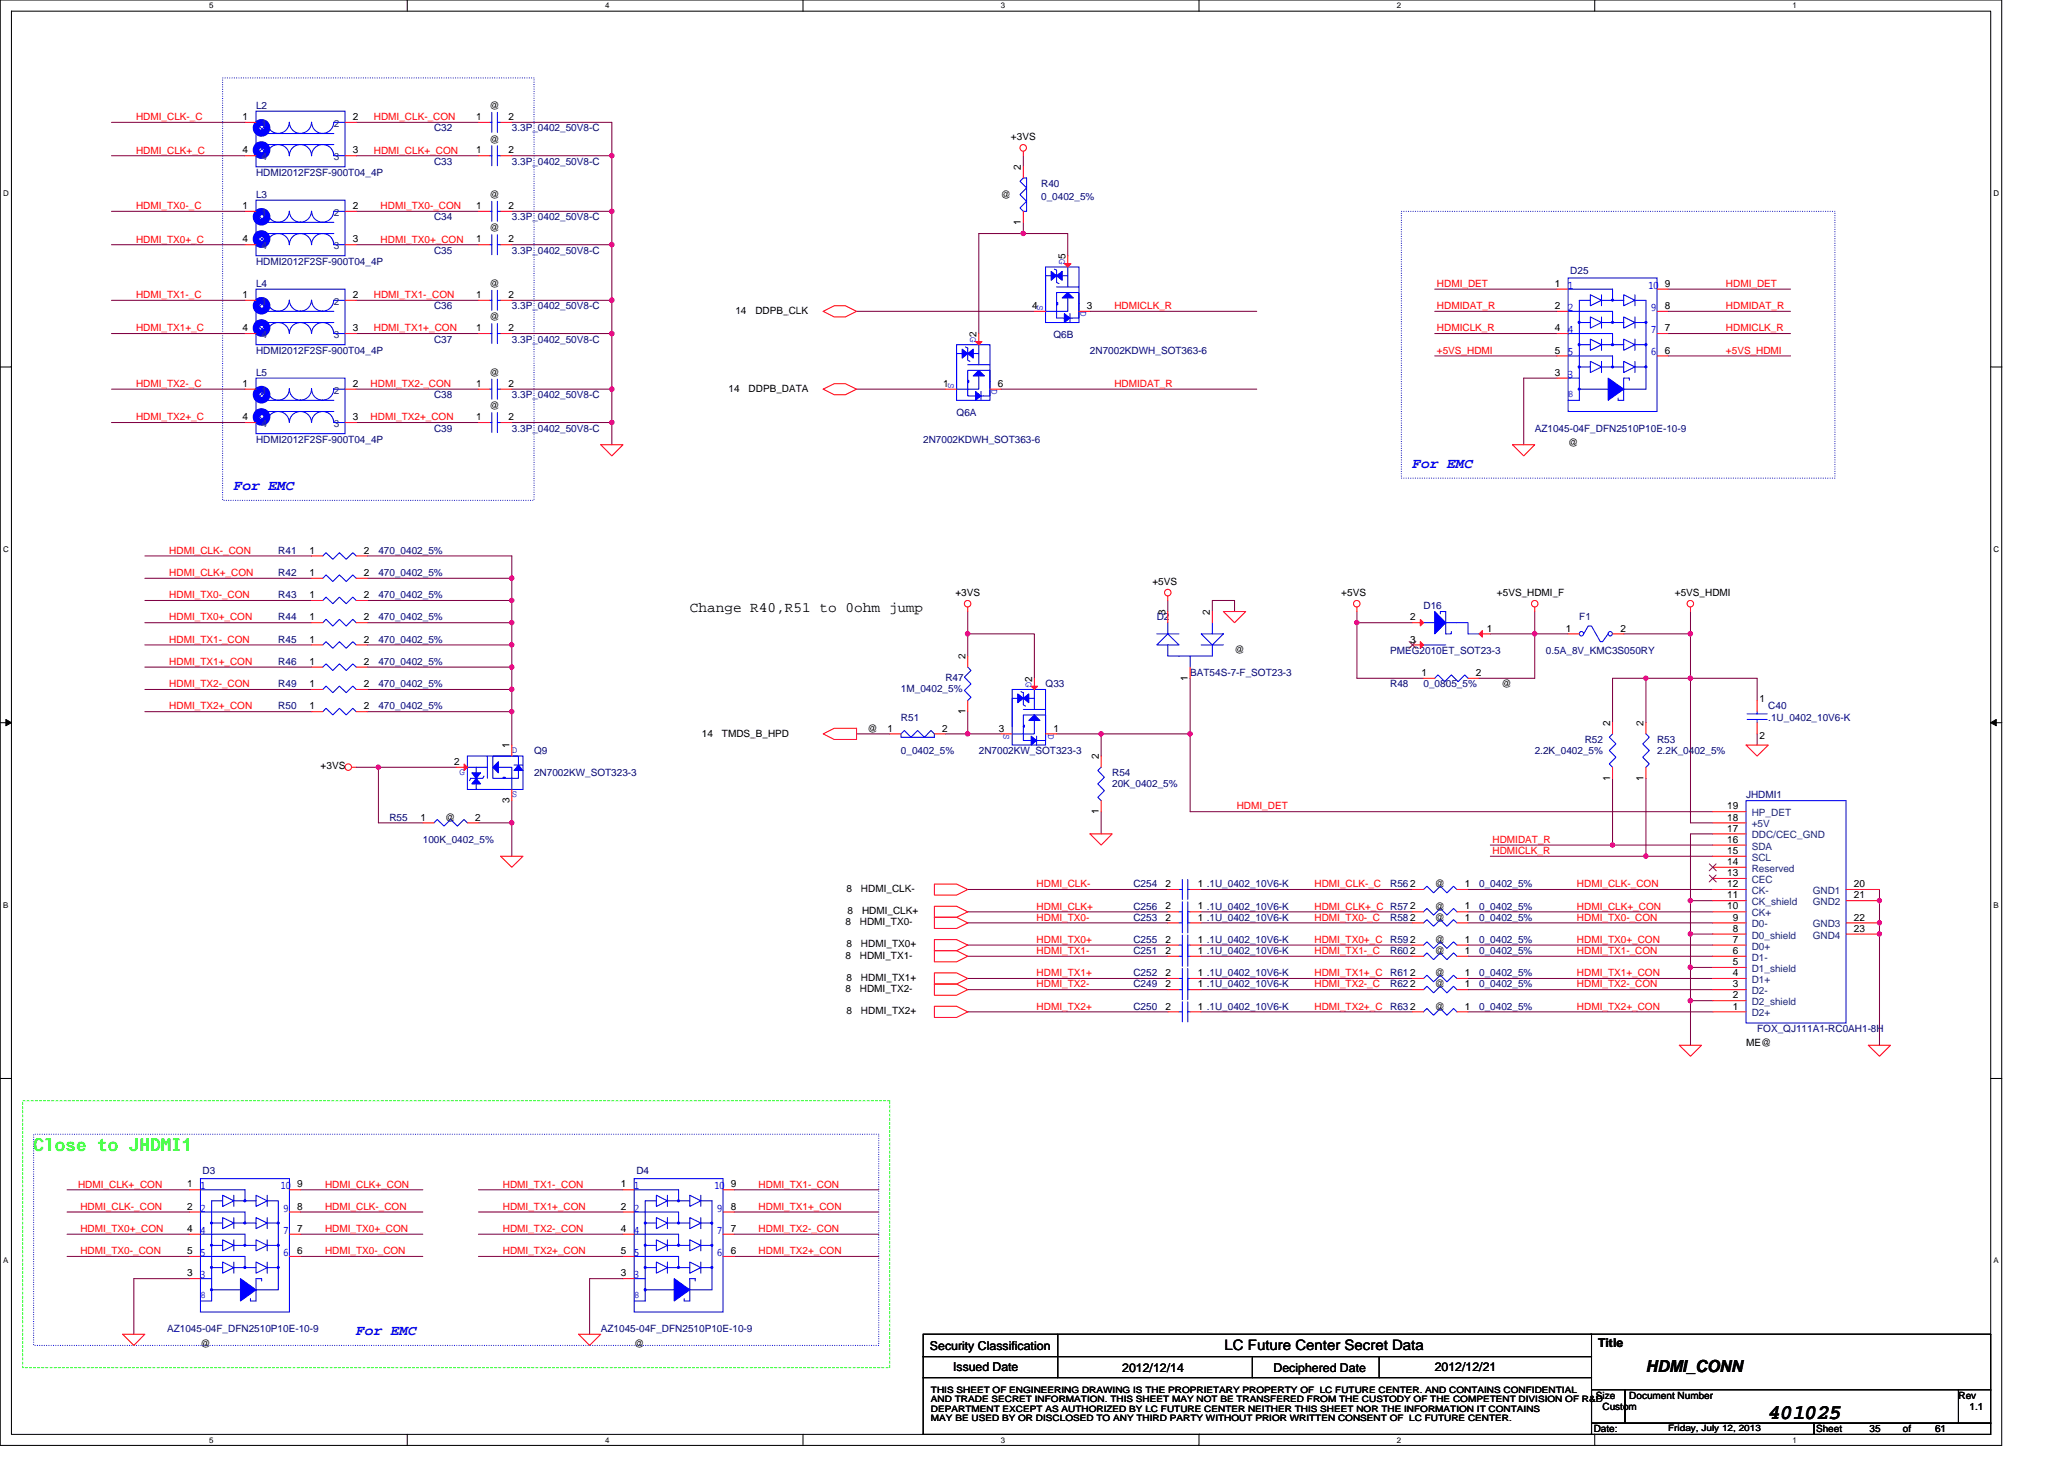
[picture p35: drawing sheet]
<svg xmlns="http://www.w3.org/2000/svg" width="297mm" height="210mm" viewBox="0 0 297 210" stroke-linecap="round" stroke-linejoin="round" font-family="sans-serif">
<defs><g id="words">
<text font-size="3" x="254.5" y="204.2">401025</text>
<text font-size="2.5" fill="#0f0" x="4.8" y="165.6">Close to JHDMI1</text>
<text font-size="2.4" x="236.9" y="197.4">HDMI_CONN</text>
<g font-size="2.1" fill="#00f">
<text x="33.7" y="70.6">For EMC</text>
<text x="203.3" y="67.4">For EMC</text>
<text x="51.3" y="192.2">For EMC</text>
</g>
<g font-size="2.1">
<text x="99.3" y="88.1">Change R40,R51 to 0ohm jump</text>
<text x="176.2" y="194.4">LC Future Center Secret Data</text>
</g>
<g font-size="1.8">
<text x="133.8" y="194.2">Security Classification</text>
<text x="137.2" y="197.3">Issued Date</text>
<text x="161.5" y="197.4">2012/12/14</text>
<text x="183.3" y="197.4">Deciphered Date</text>
<text x="206.5" y="197.3">2012/12/21</text>
<text x="230" y="193.8">Title</text>
</g>
<g font-size="1.4" fill="#f00">
<text x="19.6" y="17.3">HDMI_CLK-_C</text>
<text x="53.8" y="17.3">HDMI_CLK-_CON</text>
<text x="19.6" y="22.1">HDMI_CLK+_C</text>
<text x="53.8" y="22.1">HDMI_CLK+_CON</text>
<text x="19.6" y="30.1">HDMI_TX0-_C</text>
<text x="19.6" y="34.9">HDMI_TX0+_C</text>
<text x="54.8" y="30.1">HDMI_TX0-_CON</text>
<text x="54.8" y="34.9">HDMI_TX0+_CON</text>
<text x="206.8" y="41.3">HDMI_DET</text>
<text x="248.4" y="41.3">HDMI_DET</text>
<text x="19.6" y="47.7">HDMI_TX1+_C</text>
<text x="19.6" y="42.9">HDMI_TX1-_C</text>
<text x="53.8" y="42.9">HDMI_TX1-_CON</text>
<text x="53.8" y="47.7">HDMI_TX1+_CON</text>
<text x="160.4" y="44.5">HDMICLK_R</text>
<text x="206.8" y="44.5">HDMIDAT_R</text>
<text x="206.8" y="47.7">HDMICLK_R</text>
<text x="248.4" y="44.5">HDMIDAT_R</text>
<text x="248.4" y="47.7">HDMICLK_R</text>
<text x="206.8" y="50.9">+5VS_HDMI</text>
<text x="248.4" y="50.9">+5VS_HDMI</text>
<text x="19.6" y="55.7">HDMI_TX2-_C</text>
<text x="53.3" y="55.7">HDMI_TX2-_CON</text>
<text x="160.4" y="55.7">HDMIDAT_R</text>
<text x="19.6" y="60.5">HDMI_TX2+_C</text>
<text x="53.3" y="60.5">HDMI_TX2+_CON</text>
<text x="24.4" y="79.7">HDMI_CLK-_CON</text>
<text x="24.4" y="82.9">HDMI_CLK+_CON</text>
<text x="24.4" y="86.1">HDMI_TX0-_CON</text>
<text x="24.4" y="89.3">HDMI_TX0+_CON</text>
<text x="24.4" y="92.5">HDMI_TX1-_CON</text>
<text x="24.4" y="95.7">HDMI_TX1+_CON</text>
<text x="24.4" y="98.9">HDMI_TX2-_CON</text>
<text x="24.4" y="102.1">HDMI_TX2+_CON</text>
<text x="178" y="116.5">HDMI_DET</text>
<text x="214.8" y="122.9">HDMICLK_R</text>
<text x="214.8" y="121.3">HDMIDAT_R</text>
<text x="149.2" y="127.7">HDMI_CLK-</text>
<text x="149.2" y="130.9">HDMI_CLK+</text>
<text x="189.2" y="127.7">HDMI_CLK-_C</text>
<text x="189.2" y="130.9">HDMI_CLK+_C R572</text>
<text x="226.9" y="127.7">HDMI_CLK-_CON</text>
<text x="226.9" y="130.9">HDMI_CLK+_CON</text>
<text x="149.2" y="135.7">HDMI_TX0+</text>
<text x="149.2" y="137.3">HDMI_TX1-</text>
<text x="149.2" y="132.5">HDMI_TX0-</text>
<text x="189.2" y="137.3">HDMI_TX1-_C</text>
<text x="189.2" y="132.5">HDMI_TX0-_C</text>
<text x="189.2" y="135.7">HDMI_TX0+_C</text>
<text x="226.9" y="132.5">HDMI_TX0-_CON</text>
<text x="226.9" y="135.7">HDMI_TX0+_CON</text>
<text x="226.9" y="137.3">HDMI_TX1-_CON</text>
<text x="149.2" y="142.1">HDMI_TX2-</text>
<text x="149.2" y="140.5">HDMI_TX1+</text>
<text x="189.2" y="142.1">HDMI_TX2-_C</text>
<text x="189.2" y="140.5">HDMI_TX1+_C</text>
<text x="226.9" y="140.5">HDMI_TX1+_CON</text>
<text x="226.9" y="142.1">HDMI_TX2-_CON</text>
<text x="149.2" y="145.3">HDMI_TX2+</text>
<text x="189.2" y="145.3">HDMI_TX2+_C</text>
<text x="226.9" y="145.3">HDMI_TX2+_CON</text>
<text x="11.2" y="170.9">HDMI_CLK+_CON</text>
<text x="46.8" y="170.9">HDMI_CLK+_CON</text>
<text x="72.4" y="170.9">HDMI_TX1-_CON</text>
<text x="109.2" y="170.9">HDMI_TX1-_CON</text>
<text x="11.6" y="177.3">HDMI_TX0+_CON</text>
<text x="11.6" y="174.1">HDMI_CLK-_CON</text>
<text x="46.8" y="177.3">HDMI_TX0+_CON</text>
<text x="46.8" y="174.1">HDMI_CLK-_CON</text>
<text x="72.4" y="174.1">HDMI_TX1+_CON</text>
<text x="72.4" y="177.3">HDMI_TX2-_CON</text>
<text x="109.2" y="174.1">HDMI_TX1+_CON</text>
<text x="109.2" y="177.3">HDMI_TX2-_CON</text>
<text x="11.6" y="180.5">HDMI_TX0-_CON</text>
<text x="46.8" y="180.5">HDMI_TX0-_CON</text>
<text x="72.4" y="180.5">HDMI_TX2+_CON</text>
<text x="109.2" y="180.5">HDMI_TX2+_CON</text>
</g>
<g font-size="1.4">
<text x="34.9" y="17.3">1</text>
<text x="50.8" y="17.3">2</text>
<text x="68.5" y="17.3">1</text>
<text x="70.5" y="15.7">@</text>
<text x="73.2" y="17.3">2</text>
<text x="34.9" y="22.1">4</text>
<text x="50.8" y="22.1">3</text>
<text x="68.5" y="22.1">1</text>
<text x="70.5" y="20.5">@</text>
<text x="73.2" y="22.1">2</text>
<text x="145.5" y="20.2">+3VS</text>
<text x="70.5" y="28.5">@</text>
<text x="144.1" y="28.5">@</text>
<text x="146.9" y="24.5" transform="rotate(-90 146.9 24.5)">2</text>
<text x="34.9" y="30.1">1</text>
<text x="34.9" y="34.9">4</text>
<text x="50.8" y="30.1">2</text>
<text x="50.8" y="34.9">3</text>
<text x="68.5" y="30.1">1</text>
<text x="68.5" y="34.9">1</text>
<text x="70.5" y="33.3">@</text>
<text x="73.2" y="30.1">2</text>
<text x="73.2" y="34.9">2</text>
<text x="146.9" y="32.3" transform="rotate(-90 146.9 32.3)">1</text>
<text x="70.5" y="41.3">@</text>
<text x="153.3" y="37.3" transform="rotate(-90 153.3 37.3)">5</text>
<text x="223.7" y="41.3">1</text>
<text x="239.6" y="41.3">9</text>
<text x="34.9" y="42.9">1</text>
<text x="34.9" y="47.7">4</text>
<text x="50.8" y="42.9">2</text>
<text x="50.8" y="47.7">3</text>
<text x="68.5" y="42.9">1</text>
<text x="68.5" y="47.7">1</text>
<text x="70.5" y="46.1">@</text>
<text x="73.2" y="42.9">2</text>
<text x="73.2" y="47.7">2</text>
<text x="105.8" y="45.1">14</text>
<text x="108.7" y="45.1">DDPB_CLK</text>
<text x="148.5" y="44.5">4</text>
<text x="156.4" y="44.5">3</text>
<text x="223.7" y="47.7">4</text>
<text x="223.7" y="44.5">2</text>
<text x="239.6" y="47.7">7</text>
<text x="239.6" y="44.5">8</text>
<text x="140.5" y="48.5" transform="rotate(-90 140.5 48.5)">2</text>
<text x="223.7" y="50.9">5</text>
<text x="239.6" y="50.9">6</text>
<text x="34.9" y="55.7">1</text>
<text x="50.8" y="55.7">2</text>
<text x="68.5" y="55.7">1</text>
<text x="70.5" y="58.9">@</text>
<text x="70.5" y="54.1">@</text>
<text x="73.2" y="55.7">2</text>
<text x="104.9" y="56.3">14</text>
<text x="107.7" y="56.3">DDPB_DATA</text>
<text x="135.7" y="55.7">1</text>
<text x="143.6" y="55.7">6</text>
<text x="223.7" y="54.1">3</text>
<text x="34.9" y="60.5">4</text>
<text x="50.8" y="60.5">3</text>
<text x="68.5" y="60.5">1</text>
<text x="73.2" y="60.5">2</text>
<text x="225.7" y="64.2">@</text>
<text x="44.5" y="82.9">1</text>
<text x="44.5" y="79.7">1</text>
<text x="52.4" y="82.9">2</text>
<text x="52.4" y="79.7">2</text>
<text x="44.5" y="86.1">1</text>
<text x="44.5" y="89.3">1</text>
<text x="52.4" y="86.1">2</text>
<text x="52.4" y="89.3">2</text>
<text x="137.5" y="85.8">+3VS</text>
<text x="165.8" y="84.2">+5VS</text>
<text x="167.7" y="88.5" transform="rotate(-90 167.7 88.5)">3</text>
<text x="174.1" y="88.5" transform="rotate(-90 174.1 88.5)">2</text>
<text x="193" y="85.8">+5VS</text>
<text x="202.9" y="89.3">2</text>
<text x="215.4" y="85.8">+5VS_HDMI_F</text>
<text x="241" y="85.8">+5VS_HDMI</text>
<text x="44.5" y="95.7">1</text>
<text x="44.5" y="92.5">1</text>
<text x="52.4" y="95.7">2</text>
<text x="52.4" y="92.5">2</text>
<text x="138.9" y="94.9" transform="rotate(-90 138.9 94.9)">2</text>
<text x="177.7" y="94">@</text>
<text x="202.9" y="92.5">3</text>
<text x="214" y="90.9">1</text>
<text x="225.4" y="90.9">1</text>
<text x="233.2" y="90.9">2</text>
<text x="44.5" y="98.9">1</text>
<text x="52.4" y="98.9">2</text>
<text x="148.5" y="98.1" transform="rotate(-90 148.5 98.1)">2</text>
<text x="170.9" y="97.9" transform="rotate(-90 170.9 97.9)">1</text>
<text x="204.6" y="97.3">1</text>
<text x="212.4" y="97.3">2</text>
<text x="216.1" y="98.9">@</text>
<text x="253.2" y="101">1</text>
<text x="44.5" y="102.1">1</text>
<text x="52.4" y="102.1">2</text>
<text x="73.3" y="107.7" transform="rotate(-90 73.3 107.7)">1</text>
<text x="101" y="106.1">14</text>
<text x="103.9" y="106.1">TMDS_B_HPD</text>
<text x="124.9" y="105.3">@</text>
<text x="127.7" y="105.3">1</text>
<text x="135.6" y="105.3">2</text>
<text x="138.9" y="102.7" transform="rotate(-90 138.9 102.7)">1</text>
<text x="143.7" y="105.3">3</text>
<text x="151.6" y="105.3">1</text>
<text x="231.7" y="104.5" transform="rotate(-90 231.7 104.5)">2</text>
<text x="236.5" y="104.5" transform="rotate(-90 236.5 104.5)">2</text>
<text x="253.2" y="106.4">2</text>
<text x="46.1" y="110.7">+3VS</text>
<text x="65.3" y="110.1">2</text>
<text x="158.1" y="109.3" transform="rotate(-90 158.1 109.3)">2</text>
<text x="231.7" y="112.4" transform="rotate(-90 231.7 112.4)">1</text>
<text x="236.5" y="112.4" transform="rotate(-90 236.5 112.4)">1</text>
<text x="60.5" y="118.1">1</text>
<text x="64" y="118.1">@</text>
<text x="68.4" y="118.1">2</text>
<text x="73.3" y="115.5" transform="rotate(-90 73.3 115.5)">3</text>
<text x="158.1" y="117.2" transform="rotate(-90 158.1 117.2)">1</text>
<text x="248.6" y="119.7">17</text>
<text x="248.6" y="118.1">18</text>
<text x="248.6" y="116.5">19</text>
<text x="248.6" y="124.5">14</text>
<text x="248.6" y="122.9">15</text>
<text x="248.6" y="121.3">16</text>
<text x="121.8" y="128.4">8</text>
<text x="122" y="131.6">8</text>
<text x="123.9" y="128.4">HDMI_CLK-</text>
<text x="124.1" y="131.6">HDMI_CLK+</text>
<text x="167.7" y="127.7">2</text>
<text x="167.7" y="130.9">2</text>
<text x="172.4" y="127.7">1 .1U_0402_10V6-K</text>
<text x="172.4" y="130.9">1 .1U_0402_10V6-K</text>
<text x="206.5" y="130.9">@</text>
<text x="206.5" y="127.7">@</text>
<text x="210.8" y="130.9">1</text>
<text x="210.8" y="127.7">1</text>
<text x="248.6" y="130.9">10</text>
<text x="248.6" y="129.3">11</text>
<text x="248.6" y="127.7">12</text>
<text x="248.6" y="126.1">13</text>
<text x="266.8" y="127.7">20</text>
<text x="266.8" y="129.3">21</text>
<text x="121.7" y="133.2">8</text>
<text x="121.7" y="138">8</text>
<text x="121.8" y="136.4">8</text>
<text x="123.7" y="133.2">HDMI_TX0-</text>
<text x="123.7" y="138">HDMI_TX1-</text>
<text x="123.9" y="136.4">HDMI_TX0+</text>
<text x="167.7" y="135.7">2</text>
<text x="167.7" y="132.5">2</text>
<text x="167.7" y="137.3">2</text>
<text x="172.4" y="135.7">1 .1U_0402_10V6-K</text>
<text x="172.4" y="132.5">1 .1U_0402_10V6-K</text>
<text x="172.4" y="137.3">1 .1U_0402_10V6-K</text>
<text x="206.5" y="137.3">@</text>
<text x="206.5" y="132.5">@</text>
<text x="206.5" y="135.7">@</text>
<text x="210.8" y="137.3">1</text>
<text x="210.8" y="132.5">1</text>
<text x="210.8" y="135.7">1</text>
<text x="249.4" y="137.3">6</text>
<text x="249.4" y="135.7">7</text>
<text x="249.4" y="134.1">8</text>
<text x="249.4" y="132.5">9</text>
<text x="266.8" y="132.5">22</text>
<text x="266.8" y="134.1">23</text>
<text x="121.7" y="142.7">8</text>
<text x="121.8" y="141.2">8</text>
<text x="123.7" y="142.7">HDMI_TX2-</text>
<text x="123.9" y="141.2">HDMI_TX1+</text>
<text x="167.7" y="140.5">2</text>
<text x="167.7" y="142.1">2</text>
<text x="172.4" y="140.5">1 .1U_0402_10V6-K</text>
<text x="172.4" y="142.1">1 .1U_0402_10V6-K</text>
<text x="206.5" y="142.1">@</text>
<text x="206.5" y="140.5">@</text>
<text x="210.8" y="142.1">1</text>
<text x="210.8" y="140.5">1</text>
<text x="249.4" y="143.7">2</text>
<text x="249.4" y="142.1">3</text>
<text x="249.4" y="140.5">4</text>
<text x="249.4" y="138.9">5</text>
<text x="121.8" y="146">8</text>
<text x="123.9" y="146">HDMI_TX2+</text>
<text x="167.7" y="145.3">2</text>
<text x="172.4" y="145.3">1 .1U_0402_10V6-K</text>
<text x="206.5" y="145.3">@</text>
<text x="210.8" y="145.3">1</text>
<text x="249.4" y="145.3">1</text>
<text x="251.3" y="150.6">ME@</text>
<text x="26.9" y="170.9">1</text>
<text x="42.8" y="170.9">9</text>
<text x="89.3" y="170.9">1</text>
<text x="105.2" y="170.9">9</text>
<text x="26.9" y="177.3">4</text>
<text x="26.9" y="174.1">2</text>
<text x="42.8" y="177.3">7</text>
<text x="42.8" y="174.1">8</text>
<text x="89.3" y="177.3">4</text>
<text x="89.3" y="174.1">2</text>
<text x="105.2" y="177.3">7</text>
<text x="105.2" y="174.1">8</text>
<text x="26.9" y="180.5">5</text>
<text x="26.9" y="183.7">3</text>
<text x="42.8" y="180.5">6</text>
<text x="89.3" y="180.5">5</text>
<text x="89.3" y="183.7">3</text>
<text x="105.2" y="180.5">6</text>
<text x="28.8" y="193.8">@</text>
<text x="91.3" y="193.8">@</text>
<text x="229.7" y="201.3">Size</text>
<text x="230.6" y="202.9">Custom</text>
<text x="234.5" y="201.3">Document Number</text>
<text x="281.8" y="201.3">Rev</text>
<text x="283.4" y="202.9">1.1</text>
<text x="229.4" y="206.1">Date:</text>
<text x="261.4" y="206.1">Sheet</text>
<text x="269" y="206.1">35</text>
<text x="273.9" y="206.1">of</text>
<text x="278.5" y="206.1">61</text>
</g>
<g font-size="1.4" fill="#000080">
<text x="36.8" y="15.7">L2</text>
<text x="62.5" y="23.7">C33</text>
<text x="62.5" y="18.9">C32</text>
<text x="73.7" y="23.7">3.3P_0402_50V8-C</text>
<text x="73.7" y="18.9">3.3P_0402_50V8-C</text>
<text x="36.8" y="28.5">L3</text>
<text x="36.8" y="25.3">HDMI2012F2SF-900T04_4P</text>
<text x="149.8" y="26.9">R40</text>
<text x="149.8" y="28.8">0_0402_5%</text>
<text x="62.5" y="31.7">C34</text>
<text x="73.7" y="31.7">3.3P_0402_50V8-C</text>
<text x="36.8" y="38.1">HDMI2012F2SF-900T04_4P</text>
<text x="36.8" y="41.3">L4</text>
<text x="62.5" y="36.5">C35</text>
<text x="73.7" y="36.5">3.3P_0402_50V8-C</text>
<text x="226" y="39.4">D25</text>
<text x="62.5" y="44.5">C36</text>
<text x="73.7" y="44.5">3.3P_0402_50V8-C</text>
<text x="36.8" y="50.9">HDMI2012F2SF-900T04_4P</text>
<text x="62.5" y="49.3">C37</text>
<text x="73.7" y="49.3">3.3P_0402_50V8-C</text>
<text x="151.6" y="48.7">Q6B</text>
<text x="156.9" y="50.9">2N7002KDWH_SOT363-6</text>
<text x="36.8" y="54.1">L5</text>
<text x="62.5" y="57.3">C38</text>
<text x="73.7" y="57.3">3.3P_0402_50V8-C</text>
<text x="137.7" y="59.9">Q6A</text>
<text x="36.8" y="63.7">HDMI2012F2SF-900T04_4P</text>
<text x="62.5" y="62.1">C39</text>
<text x="73.7" y="62.1">3.3P_0402_50V8-C</text>
<text x="132.9" y="63.7">2N7002KDWH_SOT363-6</text>
<text x="220.9" y="62.1">AZ1045-04F_DFN2510P10E-10-9</text>
<text x="40" y="82.9">R42</text>
<text x="40" y="79.7">R41</text>
<text x="54.5" y="82.9">470_0402_5%</text>
<text x="54.5" y="79.7">470_0402_5%</text>
<text x="40" y="86.1">R43</text>
<text x="40" y="89.3">R44</text>
<text x="54.5" y="86.1">470_0402_5%</text>
<text x="54.5" y="89.3">470_0402_5%</text>
<text x="166.5" y="89.3">D2</text>
<text x="204.9" y="87.7">D16</text>
<text x="227.3" y="89.3">F1</text>
<text x="40" y="95.7">R46</text>
<text x="40" y="92.5">R45</text>
<text x="54.5" y="95.7">470_0402_5%</text>
<text x="54.5" y="92.5">470_0402_5%</text>
<text x="200.1" y="94.1">PMEG2010ET_SOT23-3</text>
<text x="222.5" y="94.1">0.5A_8V_KMC3S050RY</text>
<text x="40" y="98.9">R49</text>
<text x="54.5" y="98.9">470_0402_5%</text>
<text x="129.7" y="99.5">1M_0402_5%</text>
<text x="136.1" y="98">R47</text>
<text x="150.5" y="98.9">Q33</text>
<text x="171.3" y="97.3">BAT54S-7-F_SOT23-3</text>
<text x="200.1" y="98.9">R48</text>
<text x="204.9" y="98.9">0_0805_5%</text>
<text x="40" y="102.1">R50</text>
<text x="54.5" y="102.1">470_0402_5%</text>
<text x="129.7" y="103.7">R51</text>
<text x="228.1" y="106.9">R52</text>
<text x="238.5" y="106.9">R53</text>
<text x="254.5" y="102.1">C40</text>
<text x="254.5" y="103.7">.1U_0402_10V6-K</text>
<text x="76.9" y="108.5">Q9</text>
<text x="76.9" y="111.7">2N7002KW_SOT323-3</text>
<text x="129.7" y="108.5">0_0402_5%</text>
<text x="140.9" y="108.5">2N7002KW_SOT323-3</text>
<text x="160.1" y="111.7">R54</text>
<text x="160.1" y="113.3">20K_0402_5%</text>
<text x="220.9" y="108.5">2.2K_0402_5%</text>
<text x="238.5" y="108.5">2.2K_0402_5%</text>
<text x="56" y="118.1">R55</text>
<text x="251.3" y="114.9">JHDMI1</text>
<text x="60.9" y="121.3">100K_0402_5%</text>
<text x="163.1" y="127.7">C254</text>
<text x="163.1" y="130.9">C256</text>
<text x="200.1" y="127.7">R562</text>
<text x="212.9" y="130.9">0_0402_5%</text>
<text x="212.9" y="127.7">0_0402_5%</text>
<text x="163.1" y="135.7">C255</text>
<text x="163.1" y="132.5">C253</text>
<text x="163.1" y="137.3">C251</text>
<text x="200.1" y="137.3">R602</text>
<text x="200.1" y="132.5">R582</text>
<text x="200.1" y="135.7">R592</text>
<text x="212.9" y="137.3">0_0402_5%</text>
<text x="212.9" y="132.5">0_0402_5%</text>
<text x="212.9" y="135.7">0_0402_5%</text>
<text x="163.1" y="140.5">C252</text>
<text x="163.1" y="142.1">C249</text>
<text x="200.1" y="142.1">R622</text>
<text x="200.1" y="140.5">R612</text>
<text x="212.9" y="142.1">0_0402_5%</text>
<text x="212.9" y="140.5">0_0402_5%</text>
<text x="163.1" y="145.3">C250</text>
<text x="200.1" y="145.3">R632</text>
<text x="212.9" y="145.3">0_0402_5%</text>
<text x="252.9" y="148.5">FOX_QJ111A1-RC0AH1-8H</text>
<text x="29.2" y="169">D3</text>
<text x="91.6" y="169">D4</text>
<text x="24" y="191.7">AZ1045-04F_DFN2510P10E-10-9</text>
<text x="86.5" y="191.7">AZ1045-04F_DFN2510P10E-10-9</text>
</g>
<g font-size="1.4" fill="#004080">
<text x="37.7" y="18.3">1</text>
<text x="37.7" y="23.1">4</text>
<text x="48" y="18.3">2</text>
<text x="48" y="23.1">3</text>
<text x="37.7" y="31.1">1</text>
<text x="37.7" y="35.9">4</text>
<text x="48" y="31.1">2</text>
<text x="48" y="35.9">3</text>
<text x="37.7" y="43.9">1</text>
<text x="48" y="43.9">2</text>
<text x="37.7" y="48.7">4</text>
<text x="48" y="48.7">3</text>
<text x="37.7" y="56.7">1</text>
<text x="48" y="56.7">2</text>
<text x="37.7" y="61.5">4</text>
<text x="48" y="61.5">3</text>
<text x="252.1" y="119.1">+5V</text>
<text x="252.1" y="117.5">HP_DET</text>
<text x="252.1" y="125.5">Reserved</text>
<text x="252.1" y="123.9">SCL</text>
<text x="252.1" y="122.3">SDA</text>
<text x="252.1" y="120.7">DDC/CEC_GND</text>
<text x="252.1" y="131.9">CK+</text>
<text x="252.1" y="130.3">CK_shield</text>
<text x="252.1" y="128.7">CK-</text>
<text x="252.1" y="127.1">CEC</text>
<text x="260.9" y="128.7">GND1</text>
<text x="260.9" y="130.3">GND2</text>
<text x="252.1" y="136.7">D0+</text>
<text x="252.1" y="135.1">D0_shield</text>
<text x="252.1" y="133.5">D0-</text>
<text x="260.9" y="133.5">GND3</text>
<text x="260.9" y="135.1">GND4</text>
<text x="252.1" y="143.1">D2-</text>
<text x="252.1" y="141.5">D1+</text>
<text x="252.1" y="139.9">D1_shield</text>
<text x="252.1" y="138.3">D1-</text>
<text x="252.1" y="146.3">D2+</text>
<text x="252.1" y="144.7">D2_shield</text>
</g>
<g font-size="1.4" fill="#00f">
<text x="152.4" y="37.3" transform="rotate(90 152.4 37.3)">G</text>
<text x="225.7" y="41.5">1</text>
<text x="237.2" y="41.5">10</text>
<text x="149.2" y="43.9" transform="rotate(90 149.2 43.9)">S</text>
<text x="155.5" y="44.8" transform="rotate(90 155.5 44.8)">D</text>
<text x="225.7" y="48">4</text>
<text x="225.7" y="44.8">2</text>
<text x="237.6" y="48">7</text>
<text x="237.6" y="44.8">9</text>
<text x="139.6" y="48.5" transform="rotate(90 139.6 48.5)">G</text>
<text x="225.7" y="51.2">5</text>
<text x="237.6" y="51.2">6</text>
<text x="136.4" y="55.1" transform="rotate(90 136.4 55.1)">S</text>
<text x="142.7" y="56" transform="rotate(90 142.7 56)">D</text>
<text x="225.7" y="54.4">3</text>
<text x="225.7" y="57.1">8</text>
<text x="147.6" y="98.1" transform="rotate(90 147.6 98.1)">G</text>
<text x="144.4" y="105.6" transform="rotate(90 144.4 105.6)">S</text>
<text x="150.8" y="105.6" transform="rotate(90 150.8 105.6)">D</text>
<text x="66.1" y="111.6">G</text>
<text x="73.7" y="108.4">D</text>
<text x="73.7" y="114.8">S</text>
<text x="28.8" y="171.2">1</text>
<text x="40.4" y="171.2">10</text>
<text x="91.3" y="171.2">1</text>
<text x="102.8" y="171.2">10</text>
<text x="28.8" y="177.6">4</text>
<text x="28.8" y="174.4">2</text>
<text x="40.8" y="177.6">7</text>
<text x="40.8" y="174.4">9</text>
<text x="91.3" y="177.6">4</text>
<text x="91.3" y="174.4">2</text>
<text x="103.2" y="177.6">7</text>
<text x="103.2" y="174.4">9</text>
<text x="28.8" y="180.8">5</text>
<text x="28.8" y="184">3</text>
<text x="40.8" y="180.8">6</text>
<text x="91.3" y="180.8">5</text>
<text x="91.3" y="184">3</text>
<text x="103.2" y="180.8">6</text>
<text x="28.8" y="186.8">8</text>
<text x="91.3" y="186.8">8</text>
</g>
<g font-size="1.3">
<text x="134" y="200.5">THIS SHEET OF ENGINEERING DRAWING IS THE PROPRIETARY PROPERTY OF LC FUTURE CENTER. AND CONTAINS CONFIDENTIAL</text>
<text x="134" y="201.8">AND TRADE SECRET INFORMATION. THIS SHEET MAY NOT BE TRANSFERED FROM THE CUSTODY OF THE COMPETENT DIVISION OF R&amp;D</text>
<text x="134" y="203.2">DEPARTMENT EXCEPT AS AUTHORIZED BY LC FUTURE CENTER NEITHER THIS SHEET NOR THE INFORMATION IT CONTAINS</text>
<text x="134" y="204.5">MAY BE USED BY OR DISCLOSED TO ANY THIRD PARTY WITHOUT PRIOR WRITTEN CONSENT OF LC FUTURE CENTER.</text>
<text x="240.1" y="206">Friday, July 12, 2013</text>
</g>
<g font-size="1.1">
<text x="30.1" y="1.2">5</text>
<text x="87.1" y="1.2">4</text>
<text x="144" y="1.2">3</text>
<text x="201" y="1.2">2</text>
<text x="258" y="1.2">1</text>
<text x=".4" y="28.2">D</text>
<text x="286.9" y="28.2">D</text>
<text x=".4" y="79.4">C</text>
<text x="286.9" y="79.4">C</text>
<text x=".4" y="130.6">B</text>
<text x="286.9" y="130.6">B</text>
<text x=".4" y="181.8">A</text>
<text x="286.9" y="181.8">A</text>
<text x="30.1" y="207.6">5</text>
<text x="87.1" y="207.6">4</text>
<text x="144" y="207.6">3</text>
<text x="201" y="207.6">2</text>
<text x="258" y="207.6">1</text>
</g>
</g></defs>
<path d="M0 0h288.1v208h-288.1zM1.6 1.6h284.9v204.8h-284.9z" fill="none" stroke="#000" stroke-width=".15"/>
<g fill="#fff">
<path d="M30.1 .2h.6v1.2h-.6z"/>
<path d="M30.1 206.6h.6v1.3h-.6z"/>
</g>
<path d="M58.6 0v1.6M58.6 206.4v1.6" fill="none" stroke="#000" stroke-width=".15"/>
<g fill="#fff">
<path d="M87.1 .2h.6v1.2h-.6z"/>
<path d="M87.1 206.6h.6v1.3h-.6z"/>
</g>
<path d="M115.6 0v1.6M115.6 206.4v1.6" fill="none" stroke="#000" stroke-width=".15"/>
<g fill="#fff">
<path d="M144 .2h.6v1.2h-.6z"/>
<path d="M144 206.6h.6v1.3h-.6z"/>
</g>
<path d="M172.5 0v1.6M172.5 206.4v1.6" fill="none" stroke="#000" stroke-width=".15"/>
<g fill="#fff">
<path d="M201 .2h.6v1.2h-.6z"/>
<path d="M201 206.6h.6v1.3h-.6z"/>
</g>
<path d="M229.5 0v1.6M229.5 206.4v1.6" fill="none" stroke="#000" stroke-width=".15"/>
<g fill="#fff">
<path d="M258 .2h.6v1.2h-.6z"/>
<path d="M258 206.6h.6v1.3h-.6z"/>
<path d="M.4 27.2h.8v1.3h-.8z"/>
<path d="M286.9 27.2h.8v1.3h-.8z"/>
<path d="M.4 78.4h.8v1.3h-.8z"/>
<path d="M286.9 78.4h.8v1.3h-.8z"/>
</g>
<path d="M0 52.8h1.6M286.5 52.8h1.6" fill="none" stroke="#000" stroke-width=".15"/>
<g fill="#fff">
<path d="M.4 129.6h.8v1.3h-.8z"/>
<path d="M286.9 129.6h.7v1.3h-.7z"/>
</g>
<path d="M0 104h1.6M286.5 104h1.6" fill="none" stroke="#000" stroke-width=".15"/>
<path d="M.8 103.5l.8 .5-.8 .5zM286.5 104l.8-.5v1z" fill="#000" stroke="#000" stroke-width=".14"/>
<g fill="#fff">
<path d="M.4 180.8h.8v1.3h-.8z"/>
<path d="M286.9 180.8h.7v1.3h-.7z"/>
</g>
<g fill="none" stroke="#000" stroke-width=".15">
<path d="M0 155.2h1.6M286.5 155.2h1.6M132.9 192h96.1v3.2h-96.1zM132.9 195.2h96.1v3.1h-96.1zM132.9 198.3h96.1v8.1h-96.1zM152.2 192v6.3M180.2 195.2v3.1M198.5 195.2v3.1M228.9 192h57.6v8M229 200h4.8v4.8h-4.8zM229 204.8h32v1.6h-32zM233.8 200h48.1v4.8h-48.1z"/>
<path d="M261 204.8h25.5v1.6h-25.5zM281.9 200h4.6v4.8h-4.6z"/>
</g>
<path d="M3.3 158.4h124.8v38.4h-124.8z" fill="none" stroke="#0f0" stroke-width=".15" stroke-dasharray=".3 .3"/>
<path d="M32 11.2h44.9v60.8h-44.9zM201.7 30.4h62.4v38.4h-62.4zM4.8 163.2h121.7v30.4h-121.7z" fill="none" stroke="#00f" stroke-width=".15" stroke-dasharray="0 .3"/>
<g fill="none" stroke="#800040" stroke-width=".15">
<path d="M16 17.6h19.3M51.3 17.6h17.6M73.7 17.6h14.4v4.8M16 30.4h19.3M16 35.2h19.3M16 22.4h19.3M51.3 30.4h17.6M51.3 35.2h17.6M51.3 22.4h17.6M73.7 22.4h14.4M73.7 30.4h14.4M73.7 35.2h14.4"/>
<path d="M88.1 35.2v8M88.1 30.4v4.8M88.1 22.4v8M147.3 22.4v1.6M147.3 32v1.6M153.7 36.8v-3.2h-12.8v14.4M16 56h19.3M16 48h19.3M16 43.2h19.3M51.3 56h17.6M51.3 43.2h17.6M51.3 48h17.6"/>
<path d="M73.7 43.2h14.4M73.7 48h14.4M73.7 56h14.4M88.1 56v4.8M88.1 43.2v4.8M88.1 48v8M123.3 44.8h25.6M123.3 56h12.8M144.1 56h36.8M156.9 44.8h24M206.5 44.8h17.6M206.5 51.2h17.6"/>
<path d="M206.5 48h17.6M206.5 41.6h17.6M224.1 54.4h-4.8v9.6M240.1 44.8h17.6M240.1 51.2h17.6M240.1 48h17.6M240.1 41.6h17.6M16 60.8h19.3M51.3 60.8h17.6M73.7 60.8h14.4M88.1 60.8v3.2M20.8 80h24"/>
<path d="M20.8 99.2h24M20.8 83.2h24M20.8 86.4h24M20.8 89.6h24M20.8 92.8h24M20.8 96h24M52.8 80h20.9v27.2M52.8 83.2h20.9M52.8 86.4h20.9M52.8 89.6h20.9M52.8 92.8h20.9M52.8 96h20.9"/>
<path d="M52.8 99.2h20.9M139.3 91.2v3.2M139.3 91.2h9.6v6.4M139.3 88v3.2M168.1 86.4v1.6M171.3 97.6v8M174.5 88v-1.6h3.2v1.6M195.3 89.6v8h9.6M195.3 89.6h8M195.3 88v1.6M214.5 91.2h6.4M220.9 88v3.2"/>
<path d="M220.9 91.2v6.4h-8M220.9 91.2h4.8M233.7 91.2h9.6M236.9 97.6h6.4M236.9 97.6h-4.8v6.4M236.9 97.6v6.4M243.3 88v3.2M243.3 91.2v6.4M243.3 97.6h9.6v3.2M243.3 97.6v20.8h3.2M20.8 102.4h24M51.3 110.4h3.2"/>
<path d="M52.8 102.4h20.9M54.5 110.4h11.2M54.5 110.4v8h6.4M68.9 118.4h4.8M73.7 115.2v3.2M73.7 118.4v4.8M123.3 105.6h4.8M136.1 105.6h3.2M139.3 105.6h4.8M139.3 102.4v3.2M152.1 105.6h6.4M158.5 116.8v3.2"/>
<path d="M158.5 105.6v3.2M158.5 105.6h12.8M171.3 105.6v11.2h75.2M232.1 112v9.6M236.9 112v11.2M252.9 105.6v1.6M139.3 136h28.8M139.3 128h28.8M139.3 131.2h28.8M139.3 137.6h28.8M139.3 132.8h28.8M172.9 131.2h30.4"/>
<path d="M172.9 137.6h30.4M172.9 132.8h30.4M172.9 136h30.4M172.9 128h30.4M211.3 128h35.2M211.3 131.2h35.2M211.3 132.8h35.2M211.3 136h35.2M211.3 137.6h35.2M214.5 123.2h22.4M214.5 121.6h17.6M232.1 121.6h14.4"/>
<path d="M236.9 123.2h9.6M243.3 134.4h3.2M243.3 134.4v4.8M243.3 139.2v4.8M243.3 129.6h3.2M243.3 139.2h3.2M246.5 120h-3.2v14.4M270.5 128v22.4M139.3 142.4h28.8M139.3 145.6h28.8M139.3 140.8h28.8M172.9 142.4h30.4"/>
<path d="M172.9 140.8h30.4M172.9 145.6h30.4M211.3 140.8h35.2M211.3 142.4h35.2M211.3 145.6h35.2M243.3 144h3.2M243.3 144v6.4M9.6 177.6h17.7M9.6 174.4h17.7M9.6 171.2h17.7M43.3 177.6h17.6M43.3 174.4h17.6"/>
<path d="M43.3 171.2h17.6M68.9 171.2h20.8M68.9 177.6h20.8M68.9 174.4h20.8M105.7 174.4h20.8M105.7 171.2h20.8M105.7 177.6h20.8M9.6 180.8h17.7M27.3 184h-8v8M43.3 180.8h17.6M68.9 180.8h20.8M89.7 184h-4.8v8"/>
<path d="M105.7 180.8h20.8"/>
</g>
<g fill="#f0f" stroke="#f0f" stroke-width=".15">
<circle cx="88.1" cy="60.8" r=".31"/>
<circle cx="243.3" cy="144" r=".32"/>
<circle cx="147.3" cy="33.6" r=".31"/>
<circle cx="88" cy="43.2" r=".32"/>
<circle cx="88" cy="35.2" r=".32"/>
<circle cx="88" cy="56" r=".32"/>
<circle cx="88" cy="48" r=".32"/>
<circle cx="88.1" cy="30.4" r=".31"/>
<circle cx="88.1" cy="22.4" r=".31"/>
<circle cx="236.9" cy="97.6" r=".31"/>
<circle cx="139.2" cy="91.2" r=".32"/>
<circle cx="158.5" cy="105.6" r=".31"/>
<circle cx="171.3" cy="105.6" r=".31"/>
<circle cx="139.3" cy="105.6" r=".31"/>
<circle cx="243.3" cy="97.6" r=".31"/>
<circle cx="243.3" cy="91.2" r=".32"/>
<circle cx="220.9" cy="91.2" r=".32"/>
<circle cx="195.3" cy="89.6" r=".31"/>
<circle cx="73.6" cy="83.2" r=".32"/>
<circle cx="73.6" cy="86.4" r=".31"/>
<circle cx="73.6" cy="89.6" r=".31"/>
<circle cx="73.6" cy="92.8" r=".31"/>
<circle cx="73.6" cy="96" r=".32"/>
<circle cx="73.6" cy="99.2" r=".32"/>
<circle cx="73.6" cy="102.4" r=".31"/>
<circle cx="54.4" cy="110.4" r=".31"/>
<circle cx="73.6" cy="118.4" r=".31"/>
<circle cx="270.5" cy="129.6" r=".31"/>
<circle cx="270.5" cy="132.8" r=".31"/>
<circle cx="270.5" cy="134.4" r=".31"/>
<circle cx="243.3" cy="129.6" r=".31"/>
<circle cx="243.3" cy="134.4" r=".31"/>
<circle cx="243.3" cy="139.2" r=".32"/>
<circle cx="236.9" cy="123.2" r=".32"/>
<circle cx="232.1" cy="121.6" r=".31"/>
</g>
<g fill="none" stroke="#f00" stroke-width=".15">
<path d="M147.3 21.8v.6M118.5 56l1.6-.8h1.6l1.6 .8-1.6 .8h-1.6zM118.5 44.8l1.6-.8h1.6l1.6 .8-1.6 .8h-1.6zM86.5 64h3.2l-1.6 1.6zM217.7 64h3.2l-1.6 1.6zM139.3 87.4v.6M168.1 85.8v.6M168.1 88v1.6M171.3 96v1.6M174.5 88v1.6M176.1 88h3.2l-1.6 1.6zM195.3 87.4v.6"/>
<path d="M220.9 87.4v.6M243.3 87.4v.6M50.6 110.4h.7M118.5 105.6l1.6-.8h3.2v1.6h-3.2zM251.3 107.2h3.2l-1.6 1.6zM72 123.2h3.3l-1.6 1.6zM134.5 127.2h3.2l1.6 .8-1.6 .8h-3.2zM134.5 132h3.2l1.6 .8-1.6 .8h-3.2zM134.5 135.2h3.2l1.6 .8-1.6 .8h-3.2zM134.5 130.4h3.2l1.6 .8-1.6 .8h-3.2zM134.5 136.8h3.2l1.6 .8-1.6 .8h-3.2zM156.9 120h3.2l-1.6 1.6z"/>
<path d="M134.5 140h3.2l1.6 .8-1.6 .8h-3.2zM134.5 141.6h3.2l1.6 .8-1.6 .8h-3.2zM134.5 144.8h3.2l1.6 .8-1.6 .8h-3.2zM241.7 150.4h3.2l-1.6 1.6zM268.9 150.4h3.2l-1.6 1.6zM17.6 192h3.2l-1.5 1.6zM83.3 192h3.2l-1.6 1.6z"/>
<circle cx="147.2" cy="21.3" r=".47"/>
<circle cx="139.2" cy="86.9" r=".47"/>
<circle cx="168.1" cy="85.3" r=".47"/>
<circle cx="195.3" cy="86.9" r=".47"/>
<circle cx="220.9" cy="86.9" r=".47"/>
<circle cx="243.3" cy="86.9" r=".47"/>
<circle cx="50.1" cy="110.4" r=".47"/>
</g>
<g fill="none" stroke="#00f" stroke-width=".15">
<path d="M36.8 35.2h1.7M38.5 32h9.5M38.5 33.6h9.5M38.5 35.2a1.57 1.57 0 0 1 1.5-1.6 1.59 1.59 0 0 1 1.6 1.6M41.6 30.4a1.61 1.61 0 0 1-1.6 1.6 1.6 1.6 0 0 1-1.5-1.6h-1.7M41.7 30.4a1.58 1.58 0 0 0 1.6 1.6h-.1a1.63 1.63 0 0 0 1.6-1.6M41.7 35.2a1.57 1.57 0 0 1 1.6-1.6h-.1a1.58 1.58 0 0 1 1.6 1.6M44.8 30.4a1.58 1.58 0 0 0 1.7 1.6h-.1a1.66 1.66 0 0 0 1.6-1.6h1.7M44.8 35.2a1.57 1.57 0 0 1 1.7-1.6h-.1a1.58 1.58 0 0 1 1.6 1.6M48 35.2h1.7M166.5 92.8l1.6-1.6 1.6 1.6zM166.5 91.2h3.2"/>
<path d="M168.1 92.8v1.6h6.4v-1.6M168.1 89.6v1.6M171.3 94.4v1.6M172.9 91.2h3.2l-1.6 1.6zM172.9 92.8h3.2M174.5 89.6v1.6"/>
</g>
<circle cx="37.6" cy="31.2" r=".79" fill="#fff"/>
<circle cx="37.6" cy="31.2" r=".79" fill="#00f" stroke="#00f" stroke-width=".95"/>
<circle cx="37.6" cy="34.4" r=".8" fill="#fff"/>
<circle cx="37.6" cy="34.4" r=".8" fill="#00f" stroke="#00f" stroke-width=".95"/>
<g fill="none" stroke="#00f" stroke-width=".15">
<path d="M38.5 19.2h9.5M41.6 17.6a1.6 1.6 0 0 1-1.6 1.6 1.6 1.6 0 0 1-1.5-1.6h-1.7M41.7 17.6a1.59 1.59 0 0 0 1.6 1.6h-.1a1.62 1.62 0 0 0 1.6-1.6M44.8 17.6a1.59 1.59 0 0 0 1.7 1.6h-.1a1.65 1.65 0 0 0 1.6-1.6h1.7M36.8 28.8h12.9v8h-12.9zM36.8 22.4h1.7M38.5 20.8h9.5M38.5 22.4a1.57 1.57 0 0 1 1.5-1.6 1.59 1.59 0 0 1 1.6 1.6M41.7 22.4a1.57 1.57 0 0 1 1.6-1.6h-.1a1.58 1.58 0 0 1 1.6 1.6M44.8 22.4a1.57 1.57 0 0 1 1.7-1.6h-.1a1.58 1.58 0 0 1 1.6 1.6M48 22.4h1.7M225.7 40h12.8v19.2h-12.8z"/>
<path d="M225.7 51.2h6.4v1.6M225.7 41.6h6.4v1.6M225.7 44.8h6.4v1.6M225.7 48h6.4v1.6M225.7 54.4h1.6M227.3 56h6.4M227.3 46.4h1.6M227.3 49.6h1.6M227.3 52.8h1.6M227.3 56v1.6h-1.6M228.9 45.6l1.6 .8-1.6 .8zM228.9 48.8l1.6 .8-1.6 .8z"/>
<path d="M228.9 52l1.6 .8-1.6 .8zM228.9 42.4l1.6 .8-1.6 .8zM228.9 43.2h-1.6v12.8M230.5 46.4h3.2M230.5 49.6h3.2M230.5 52.8h3.2M230.5 43.2h3.2M230.5 45.6v1.6M230.5 48.8v1.6M230.5 52v1.6M230.5 42.4v1.6M233.7 42.4l1.6 .8-1.6 .8z"/>
<path d="M233.7 45.6l1.6 .8-1.6 .8zM233.7 52l1.6 .8-1.6 .8zM233.7 48.8l1.6 .8-1.6 .8zM234.5 54.7v-.3h-.8v3.2h-.8v-.3M235.3 46.4h1.6M235.3 49.6h1.6M235.3 52.8h1.6M235.3 43.2h1.6v12.8h-4.8M235.3 42.4v1.6M235.3 45.6v1.6M235.3 52v1.6M235.3 48.8v1.6"/>
<path d="M46.5 96l.4-.5 1 1 .9-1 1 1 1-1 .5 .5M46.5 83.2l.4-.5 1 1 .9-1 1 1 1-1 .5 .5M46.5 86.4l.4-.5 1 1 .9-1 1 1 1-1 .5 .5M145.7 99.2h4.8v8h-4.8zM146.9 99.5l.4 .2v1.8l.3 .1M148.9 99.2v2.9M146.5 100.5h-.8v4M147.3 104.5v2.1h1.1M147.3 104.4h.1v.3h-.1v-.2M147.3 104.5v-1.6h3.2v3.7h-1.3M147.3 102.1h3.2M148.1 100.5h.8"/>
<path d="M148.9 103.7v1.9h-3.2M149.2 105.9v1.3M236.9 105.6l.5 .5-1 1 1 .9-1 1 1 .9-.5 .5M251.4 103.5h2.9M251.4 102.7h2.9M252.9 102.4v.3M252.9 103.5v.5"/>
</g>
<g fill="none" stroke="#f00" stroke-width=".15">
<path d="M35.3 30.4h1.5M35.3 35.2h1.5M49.7 30.4h1.6M49.7 35.2h1.6M224.1 48h1.6M224.1 51.2h1.6M224.1 41.6h1.6M224.1 44.8h1.6M224.1 54.4h1.6M238.5 51.2h1.6M238.5 48h1.6M238.5 41.6h1.6"/>
<path d="M238.5 44.8h1.6M44.8 96h1.7M44.8 83.2h1.7M44.8 86.4h1.7M51.3 96h1.5M51.3 83.2h1.5M51.3 86.4h1.5M148.9 97.6v1.6M144.1 105.6h1.6M150.5 105.6h1.6M236.9 110.4v1.6M236.9 104v1.6"/>
<path d="M252.9 100.8v1.6M252.9 104v1.6"/>
</g>
<g fill="#00f" stroke="#00f" stroke-width=".15">
<path d="M148.9 102.9l.8 .8h-1.6z"/>
<path d="M148.4 105.9l.8 .7-.8 .6z"/>
<path d="M146.5 99.9l.8 .6-.8 .6z"/>
<path d="M147.3 100.5l.8-.6v1.2z"/>
<path d="M231.4 54.4l2.3 1.6-2.3 1.6z"/>
<path d="M227.2 49.5h.2v.2h-.2z" fill-rule="evenodd"/>
<path d="M232 49.5h.2v.2h-.2z" fill-rule="evenodd"/>
<path d="M236.8 49.5h.2v.2h-.2z" fill-rule="evenodd"/>
<circle cx="232.1" cy="46.4" r=".15"/>
<circle cx="227.3" cy="46.4" r=".15"/>
<circle cx="227.3" cy="52.8" r=".15"/>
<circle cx="232.1" cy="52.8" r=".15"/>
<circle cx="232.1" cy="43.2" r=".15"/>
<circle cx="227.3" cy="56" r=".15"/>
<circle cx="236.9" cy="46.4" r=".15"/>
<circle cx="236.9" cy="52.8" r=".15"/>
</g>
<path d="M148.4 98.8h.9l-.4 .4z" fill="#f00" stroke="#f00" stroke-width=".15"/>
<circle cx="37.6" cy="18.4" r=".8" fill="#fff"/>
<circle cx="37.6" cy="18.4" r=".8" fill="#00f" stroke="#00f" stroke-width=".95"/>
<circle cx="37.6" cy="21.6" r=".8" fill="#fff"/>
<circle cx="37.6" cy="21.6" r=".8" fill="#00f" stroke="#00f" stroke-width=".95"/>
<g fill="none" stroke="#00f" stroke-width=".15">
<path d="M36.8 16h12.9v8h-12.9zM36.8 56h1.7M38.5 56a1.59 1.59 0 0 0 1.5 1.6 1.6 1.6 0 0 0 1.6-1.6M38.5 57.6h9.5M38.5 59.2h9.5M41.7 56a1.59 1.59 0 0 0 1.6 1.6h-.1a1.61 1.61 0 0 0 1.6-1.6M44.8 56a1.59 1.59 0 0 0 1.7 1.6h-.1a1.61 1.61 0 0 0 1.6-1.6M48 56h1.7M137.7 49.6h4.8v8h-4.8zM138.5 50.9h-.8v5.1h3.2v-1.9M138.9 49.9l.4 .2v1.8l.3 .1M139.3 54.9v-1.6h3.2v3.7h-1.3"/>
<path d="M139.3 52.5h3.2M139.3 54.9v2.1h1.1M139.3 54.7h.1v.4h-.1v-.2M140.1 50.9h.8M140.9 49.6v2.9M141.2 56.3v1.3M41.6 60.8a1.59 1.59 0 0 0-1.6-1.6 1.56 1.56 0 0 0-1.5 1.6h-1.7M41.7 60.8a1.57 1.57 0 0 1 1.6-1.6h-.1a1.59 1.59 0 0 1 1.6 1.6M44.8 60.8a1.57 1.57 0 0 1 1.7-1.6h-.1a1.64 1.64 0 0 1 1.6 1.6h1.7M139.3 96l.4 .5-.9 1 .9 .9-.9 1 .9 1-.4 .4M204.9 142.4l.5-.5 .9 1 1-1 .9 1 1-1 .5 .5"/>
</g>
<path d="M35.3 17.6h1.5M49.7 17.6h1.6M35.3 22.4h1.5M49.7 22.4h1.6M136.1 56h1.6M140.9 48v1.6M142.5 56h1.6M139.3 94.4v1.6M139.3 100.8v1.6M203.3 142.4h1.6M209.7 142.4h1.6" fill="none" stroke="#f00" stroke-width=".15"/>
<g fill="#00f" stroke="#00f" stroke-width=".15">
<path d="M140.9 53.3l.8 .8h-1.6z"/>
<path d="M140.4 56.3l.8 .7-.8 .6z"/>
<path d="M138.5 50.2l.8 .7-.8 .6z"/>
<path d="M139.3 50.9l.8-.7v1.3z"/>
</g>
<path d="M140.4 49.1h.9l-.4 .5z" fill="#f00" stroke="#f00" stroke-width=".15"/>
<circle cx="37.6" cy="56.8" r=".8" fill="#fff"/>
<circle cx="37.6" cy="56.8" r=".8" fill="#00f" stroke="#00f" stroke-width=".95"/>
<circle cx="37.6" cy="60" r=".79" fill="#fff"/>
<circle cx="37.6" cy="60" r=".79" fill="#00f" stroke="#00f" stroke-width=".95"/>
<g fill="none" stroke="#00f" stroke-width=".15">
<path d="M70.5 17.6h.3M70.8 16.2v2.8M71.6 16.2v2.8M71.6 17.6h.4M70.5 30.4h.3M70.5 22.4h.3M70.5 35.2h.3M70.8 29v2.9M70.8 21v2.9M70.8 33.8v2.9M71.6 29v2.9M71.6 21v2.9"/>
<path d="M71.6 33.8v2.9M71.6 30.4h.4M71.6 22.4h.4M71.6 35.2h.4M150.5 38.4h4.8v8h-4.8zM151.3 39.7h-.8v5.1h3.2v-1.9M151.7 38.7l.4 .2v1.8l.3 .1M152.9 39.7h.8M153.7 38.4v2.9M36.8 54.4h12.9v8h-12.9zM38.5 44.8h9.5M38.5 46.4h9.5"/>
<path d="M41.6 43.2a1.61 1.61 0 0 1-1.6 1.6 1.6 1.6 0 0 1-1.5-1.6h-1.7M41.6 48a1.59 1.59 0 0 0-1.6-1.6 1.56 1.56 0 0 0-1.5 1.6h-1.7M41.7 43.2a1.58 1.58 0 0 0 1.6 1.6h-.1a1.63 1.63 0 0 0 1.6-1.6M41.7 48a1.57 1.57 0 0 1 1.6-1.6h-.1a1.59 1.59 0 0 1 1.6 1.6M44.8 43.2a1.58 1.58 0 0 0 1.7 1.6h-.1a1.66 1.66 0 0 0 1.6-1.6h1.7M44.8 48a1.57 1.57 0 0 1 1.7-1.6h-.1a1.64 1.64 0 0 1 1.6 1.6h1.7M70.5 43.2h.3M70.8 41.8v2.9M71.6 41.8v2.9M71.6 43.2h.4M152.1 43.7v-1.6h3.2v3.7h-1.3M152.1 41.3h3.2"/>
<path d="M152.1 43.7v2.1h1.1M152.1 43.5h.1v.4h-.1v-.2M154 45.1v1.3M46.5 80l.4-.5 1 1 .9-1 1 1 1-1 .5 .5M46.5 99.2l.4-.5 1 1 .9-1 1 1 1-1 .5 .5M204.9 89.6h1.6M204.9 92.8h3.2M206.5 97.6l.4-.5 1 1 1-1 .9 1 1-1 .5 .5M207.3 88.3v-.3h.8v3.2h.8v-.3M208.1 89.6h3.2v1.6h1.6M227.9 91.2l.7-1.1h.4l1.3 2.3h.3l.8-1.2M46.5 102.4l.4-.5 1 1 .9-1 1 1 1-1 .5 .5"/>
<path d="M62.5 118.4l.4-.5 1 1 1-1 .9 1 1-1 .5 .5M158.5 110.4l-.5 .5 .9 1-.9 .9 .9 1-.9 .9 .5 .5M232.1 105.6l-.5 .5 1 1-1 .9 1 1-1 .9 .5 .5M169.7 128h.5M169.7 131.2h.5M169.7 136h.5M170.2 126.6v2.9M170.2 129.8v2.9M170.2 134.6v2.9M170.9 126.6v2.9M170.9 129.8v2.9M170.9 134.6v2.9"/>
<path d="M170.9 128h.4M170.9 131.2h.4M170.9 136h.4M204.9 137.6l.5-.5 .9 1 1-1 .9 1 1-1 .5 .5M204.9 131.2l.5-.5 .9 1 1-1 .9 1 1-1 .5 .5M204.9 132.8l.5-.4 .9 .9 1-.9 .9 .9 1-.9 .5 .4M169.7 145.6h.5M170.2 144.2v2.9M170.9 144.2v2.9M170.9 145.6h.4M204.9 145.6l.5-.5 .9 1 1-1 .9 1 1-1 .5 .5M204.9 140.8l.5-.4 .9 .9 1-.9 .9 .9 1-.9 .5 .4"/>
<path d="M91.3 171.2h6.4v1.6M91.3 174.4h6.4v1.6M91.3 177.6h6.4v1.6M91.3 169.6h12.8v19.2h-12.8zM92.9 176h1.6M92.9 179.2h1.6M94.5 175.2l1.6 .8-1.6 .8zM94.5 178.4l1.6 .8-1.6 .8zM94.5 172l1.6 .8-1.6 .8zM94.5 172.8h-1.6v12.8M96.1 175.2v1.6M96.1 178.4v1.6"/>
<path d="M96.1 172v1.6M96.1 176h3.2M96.1 179.2h3.2M96.1 172.8h3.2M99.3 172l1.6 .8-1.6 .8zM99.3 175.2l1.6 .8-1.6 .8zM99.3 178.4l1.6 .8-1.6 .8zM100.9 176h1.6M100.9 179.2h1.6M100.9 172.8h1.6v12.8h-4.8M100.9 172v1.6M100.9 175.2v1.6"/>
<path d="M100.9 178.4v1.6M91.3 180.8h6.4v1.6M91.3 184h1.6M92.9 182.4h1.6M92.9 185.6v1.6h-1.6M92.9 185.6h6.4M94.5 181.6l1.6 .8-1.6 .8zM96.1 181.6v1.6M96.1 182.4h3.2M99.3 181.6l1.6 .8-1.6 .8zM100.1 184.4v-.4h-.8v3.2h-.8v-.3M100.9 182.4h1.6"/>
<path d="M100.9 181.6v1.6"/>
<circle cx="227.6" cy="91.2" r=".32"/>
<circle cx="231.7" cy="91.2" r=".32"/>
</g>
<g fill="none" stroke="#f00" stroke-width=".15">
<path d="M68.9 17.6h1.6M72 17.6h1.7M68.9 30.4h1.6M68.9 22.4h1.6M68.9 35.2h1.6M72 30.4h1.7M72 22.4h1.7M72 35.2h1.7M153.7 36.8v1.6M35.3 56h1.5M49.7 56h1.6M68.9 43.2h1.6"/>
<path d="M72 43.2h1.7M148.9 44.8h1.6M155.3 44.8h1.6M35.3 60.8h1.5M49.7 60.8h1.6M44.8 80h1.7M44.8 99.2h1.7M51.3 80h1.5M51.3 99.2h1.5M203.3 89.6h1.6M203.3 92.8h1.6M204.9 97.6h1.6"/>
<path d="M211.3 97.6h1.6M212.9 91.2h1.6M225.7 91.2h1.6M232.1 91.2h1.6M44.8 102.4h1.7M51.3 102.4h1.5M60.9 118.4h1.6M67.3 118.4h1.6M158.5 115.2v1.6M158.5 108.8v1.6M232.1 110.4v1.6M232.1 104v1.6"/>
<path d="M168.1 128h1.6M168.1 131.2h1.6M168.1 136h1.6M171.3 128h1.6M171.3 131.2h1.6M171.3 136h1.6M203.3 137.6h1.6M203.3 131.2h1.6M203.3 132.8h1.6M209.7 137.6h1.6M209.7 131.2h1.6M209.7 132.8h1.6"/>
<path d="M168.1 145.6h1.6M171.3 145.6h1.6M203.3 145.6h1.6M203.3 140.8h1.6M209.7 145.6h1.6M209.7 140.8h1.6M89.7 177.6h1.6M89.7 171.2h1.6M89.7 174.4h1.6M104.1 177.6h1.6M104.1 171.2h1.6M104.1 174.4h1.6"/>
<path d="M89.7 180.8h1.6M89.7 184h1.6M104.1 180.8h1.6"/>
</g>
<g fill="#00f" stroke="#00f" stroke-width=".15">
<path d="M206.5 88l1.6 1.6-1.6 1.6z"/>
<path d="M152.9 42.9l.8-.8 .8 .8z"/>
<path d="M153.2 45.1l.8 .7-.8 .6z"/>
<path d="M151.3 39.1l.8 .6-.8 .6z"/>
<path d="M152.1 39.7l.8-.6v1.2z"/>
<path d="M97 184l2.3 1.6-2.3 1.6z"/>
<path d="M97.5 175.9h.3v.2h-.3z" fill-rule="evenodd"/>
<path d="M97.5 182.3h.3v.2h-.3z" fill-rule="evenodd"/>
<path d="M97.5 179.1h.3v.2h-.3z" fill-rule="evenodd"/>
<path d="M97.5 172.7h.3v.2h-.3z" fill-rule="evenodd"/>
<path d="M92.7 185.5h.3v.2h-.3z" fill-rule="evenodd"/>
<circle cx="92.9" cy="176" r=".15"/>
<circle cx="92.9" cy="182.4" r=".15"/>
<circle cx="92.9" cy="179.2" r=".15"/>
<circle cx="102.4" cy="176" r=".15"/>
<circle cx="102.4" cy="179.2" r=".15"/>
<circle cx="102.4" cy="182.4" r=".15"/>
</g>
<g fill="#f00" stroke="#f00" stroke-width=".15">
<path d="M204.4 89.2l.5 .4-.5 .5z"/>
<path d="M212.9 91.2l.4-.4v.9z"/>
<path d="M204.4 92.4l.5 .4-.5 .5z"/>
<path d="M153.2 38h.9l-.4 .4z"/>
</g>
<path d="M202.8 92.3l1 1M203.8 92.3l-1 1" fill="none" stroke="#804000" stroke-width=".14"/>
<circle cx="37.6" cy="44" r=".79" fill="#fff"/>
<circle cx="37.6" cy="44" r=".79" fill="#00f" stroke="#00f" stroke-width=".95"/>
<circle cx="37.6" cy="47.2" r=".79" fill="#fff"/>
<circle cx="37.6" cy="47.2" r=".79" fill="#00f" stroke="#00f" stroke-width=".95"/>
<g fill="none" stroke="#00f" stroke-width=".15">
<path d="M147.3 25.6h.4v4.8h-.4l-.5-.5 .9-.9-.9-1 .9-.9-.9-1zM36.8 41.6h12.9v8h-12.9zM70.5 48h.3M70.5 56h.3M70.8 46.6v2.8M70.8 59.4v2.9M70.8 54.6v2.8M71.6 46.6v2.8M71.6 59.4v2.9M71.6 54.6v2.8M71.6 48h.4M71.6 56h.4"/>
<path d="M70.5 60.8h.3M71.6 60.8h.4M46.5 92.8l.4-.4 1 .9 .9-.9 1 .9 1-.9 .5 .4M46.5 89.6l.4-.5 1 1 .9-1 1 1 1-1 .5 .5M67.3 108.8h8v4.8h-8zM67.3 110.4h2.8M68.5 110.4v.8M68.5 112.8v.8h4M69.7 111.7l-.2 .3h-1.8l-.1 .4M70.1 108.8v3.2M71.7 110.4h2v3.2M72.4 112v-.1h.3v.1h-.2"/>
<path d="M74 110.1h1.3M74.6 110.9v1.1h-2.1M74.6 110.1v-1.3h-3.7v3.2h1.6M129.7 105.6l.5-.5 .9 1 1-1 .9 1 1-1 .5 .5v.5h-4.8zM251.3 115.2h14.4v32h-14.4zM169.7 132.8h.5M169.7 137.6h.5M170.2 139.4v2.9M170.2 131.4v2.9M170.2 136.2v2.9M170.9 139.4v2.9M170.9 131.4v2.9"/>
<path d="M170.9 136.2v2.9M170.9 132.8h.4M170.9 137.6h.4M204.9 128l.5-.4 .9 .9 1-.9 .9 .9 1-.9 .5 .4M204.9 136l.5-.4 .9 .9 1-.9 .9 .9 1-.9 .5 .4M169.7 140.8h.5M169.7 142.4h.5M170.2 141v2.9M170.9 141v2.9M170.9 140.8h.4M170.9 142.4h.4M28.8 169.6h12.9v19.2h-12.9z"/>
<path d="M28.8 171.2h6.5v1.6M28.8 174.4h6.5v1.6M28.8 177.6h6.5v1.6M30.5 176h1.5M30.5 179.2h1.5M32 175.2l1.7 .8-1.7 .8zM32 178.4l1.7 .8-1.7 .8zM32 172l1.7 .8-1.7 .8zM32 172.8h-1.5v12.8M33.7 176h3.1M33.7 179.2h3.1M33.7 172.8h3.1"/>
<path d="M33.7 175.2v1.6M33.7 178.4v1.6M33.7 172v1.6M36.8 172l1.7 .8-1.7 .8zM36.8 175.2l1.7 .8-1.7 .8zM36.8 178.4l1.7 .8-1.7 .8zM38.5 176h1.5M38.5 179.2h1.5M38.5 172.8h1.5v12.8h-4.7M38.5 172v1.6M38.5 175.2v1.6M38.5 178.4v1.6"/>
<path d="M28.8 184h1.7M28.8 180.8h6.5v1.6M30.5 182.4h1.5M30.5 185.6v1.6h-1.7M30.5 185.6h6.3M32 181.6l1.7 .8-1.7 .8zM33.7 182.4h3.1M33.7 181.6v1.6M36.8 181.6l1.7 .8-1.7 .8zM37.7 184.4v-.4h-.9v3.2h-.8v-.3M38.5 182.4h1.5M38.5 181.6v1.6"/>
</g>
<g fill="none" stroke="#f00" stroke-width=".15">
<path d="M147.3 30.4v1.6M147.3 24v1.6M35.3 43.2h1.5M35.3 48h1.5M49.7 43.2h1.6M49.7 48h1.6M68.9 48h1.6M68.9 56h1.6M72 48h1.7M72 56h1.7M68.9 60.8h1.6M72 60.8h1.7"/>
<path d="M44.8 92.8h1.7M44.8 89.6h1.7M51.3 92.8h1.5M51.3 89.6h1.5M65.7 110.4h1.6M73.7 107.2v1.6M73.7 113.6v1.6M128.1 105.6h1.6M134.5 105.6h1.6M246.5 118.4h4.8M246.5 116.8h4.8M168.1 132.8h1.6"/>
<path d="M168.1 137.6h1.6M171.3 132.8h1.6M171.3 137.6h1.6M203.3 128h1.6M203.3 136h1.6M209.7 128h1.6M209.7 136h1.6M246.5 139.2h4.8M246.5 137.6h4.8M246.5 136h4.8M246.5 134.4h4.8M246.5 132.8h4.8"/>
<path d="M246.5 131.2h4.8M246.5 129.6h4.8M246.5 128h4.8M246.5 126.4h4.8M246.5 124.8h4.8M246.5 123.2h4.8M246.5 121.6h4.8M246.5 120h4.8M265.7 128h4.8M265.7 129.6h4.8M265.7 132.8h4.8M265.7 134.4h4.8"/>
<path d="M168.1 140.8h1.6M168.1 142.4h1.6M171.3 140.8h1.6M171.3 142.4h1.6M246.5 145.6h4.8M246.5 144h4.8M246.5 142.4h4.8M246.5 140.8h4.8M27.3 177.6h1.5M27.3 171.2h1.5M27.3 174.4h1.5M41.7 177.6h1.6"/>
<path d="M41.7 171.2h1.6M41.7 174.4h1.6M27.3 180.8h1.5M27.3 184h1.5M41.7 180.8h1.6"/>
</g>
<g fill="#00f" stroke="#00f" stroke-width=".15">
<path d="M34.6 184l2.2 1.6-2.2 1.6z"/>
<path d="M70.9 110.4l.8-.8v1.6z"/>
<path d="M74.6 110.1l.7 .8h-1.3z"/>
<path d="M68.5 112l.7 .8h-1.3z"/>
<path d="M67.9 111.2h1.3l-.7 .8z"/>
<path d="M30.3 185.5h.2v.2h-.2z" fill-rule="evenodd"/>
<circle cx="35.2" cy="176" r=".15"/>
<circle cx="30.4" cy="176" r=".15"/>
<circle cx="30.4" cy="182.4" r=".15"/>
<circle cx="30.4" cy="179.2" r=".15"/>
<circle cx="35.2" cy="182.4" r=".15"/>
<circle cx="35.2" cy="179.2" r=".15"/>
<circle cx="35.2" cy="172.8" r=".15"/>
<circle cx="40" cy="176" r=".15"/>
<circle cx="40" cy="179.2" r=".15"/>
<circle cx="40" cy="182.4" r=".15"/>
</g>
<path d="M246 125.9l1 1M246 124.3l1 1M247 125.9l-1 1M247 124.3l-1 1" fill="none" stroke="#804000" stroke-width=".14"/>
<path d="M66.8 110l.5 .4-.5 .5z" fill="#f00" stroke="#f00" stroke-width=".15"/>
<g fill="#f0f" stroke="#f0f" stroke-width=".15">
<circle cx="88.1" cy="60.8" r=".31"/>
<circle cx="243.3" cy="144" r=".32"/>
<circle cx="147.3" cy="33.6" r=".31"/>
<circle cx="88" cy="43.2" r=".32"/>
<circle cx="88" cy="35.2" r=".32"/>
<circle cx="88" cy="56" r=".32"/>
<circle cx="88" cy="48" r=".32"/>
<circle cx="88.1" cy="30.4" r=".31"/>
<circle cx="88.1" cy="22.4" r=".31"/>
<circle cx="236.9" cy="97.6" r=".31"/>
<circle cx="139.2" cy="91.2" r=".32"/>
<circle cx="158.5" cy="105.6" r=".31"/>
<circle cx="171.3" cy="105.6" r=".31"/>
<circle cx="139.3" cy="105.6" r=".31"/>
<circle cx="243.3" cy="97.6" r=".31"/>
<circle cx="243.3" cy="91.2" r=".32"/>
<circle cx="220.9" cy="91.2" r=".32"/>
<circle cx="195.3" cy="89.6" r=".31"/>
<circle cx="73.6" cy="83.2" r=".32"/>
<circle cx="73.6" cy="86.4" r=".31"/>
<circle cx="73.6" cy="89.6" r=".31"/>
<circle cx="73.6" cy="92.8" r=".31"/>
<circle cx="73.6" cy="96" r=".32"/>
<circle cx="73.6" cy="99.2" r=".32"/>
<circle cx="73.6" cy="102.4" r=".31"/>
<circle cx="54.4" cy="110.4" r=".31"/>
<circle cx="73.6" cy="118.4" r=".31"/>
<circle cx="270.5" cy="129.6" r=".31"/>
<circle cx="270.5" cy="132.8" r=".31"/>
<circle cx="270.5" cy="134.4" r=".31"/>
<circle cx="243.3" cy="129.6" r=".31"/>
<circle cx="243.3" cy="134.4" r=".31"/>
<circle cx="243.3" cy="139.2" r=".32"/>
<circle cx="236.9" cy="123.2" r=".32"/>
<circle cx="232.1" cy="121.6" r=".31"/>
</g>
<use href="#words"/>
</svg>
